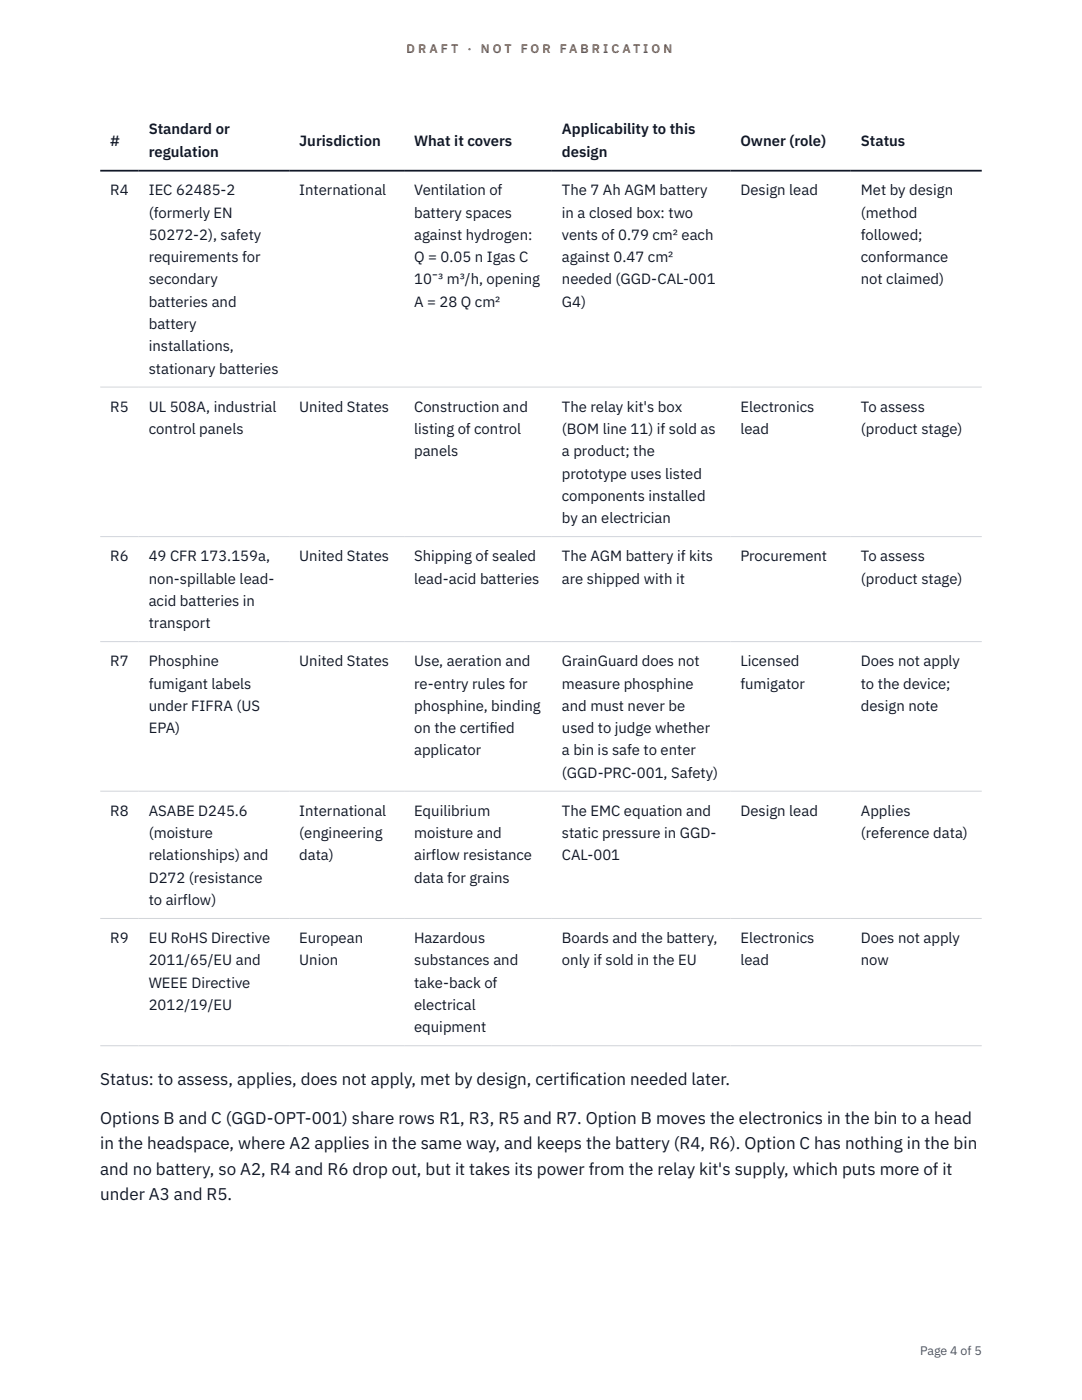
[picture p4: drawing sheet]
<svg xmlns="http://www.w3.org/2000/svg" width="216mm" height="279mm" viewBox="0 0 216 279" stroke-linecap="round" stroke-linejoin="round" font-family="sans-serif">
<defs><g id="words">
<g font-size="3.4" fill="#111827">
<text x="20" y="216.6">Status: to assess, applies, does not apply, met by design, certif</text>
<text x="113.7" y="216.6">ication needed later.</text>
<text x="20" y="224.3">Options B and C (GGD-OPT-001) share rows R1, R3, R5 and R7. Option B moves the electronics in the bin to a head</text>
<text x="20" y="229.4">in the headspace, where A2 applies in the same way, and keeps the battery (R4, R6). Option C has nothing in the bin</text>
<text x="20" y="234.4">and no battery, so A2, R4 and R6 drop out, but it takes its power from the relay kit's supply, which puts more of it</text>
<text x="20" y="239.5">under A3 and R5.</text>
</g>
<g font-size="3" fill="#111827">
<text x="22" y="29.1">#</text>
<text x="29.7" y="26.8">Standard or</text>
<text x="59.7" y="29.1">Jurisdiction</text>
<text x="82.6" y="29.1">What it covers</text>
<text x="112.1" y="26.8">Applicability to this</text>
<text x="147.7" y="29.1">Owner (role)</text>
<text x="171.8" y="29.1">Status</text>
<text x="29.7" y="31.3">regulation</text>
<text x="112.1" y="31.3">design</text>
<text x="22" y="39">R4</text>
<text x="29.7" y="39">IEC 62485-2</text>
<text x="59.7" y="39">International</text>
<text x="82.6" y="39">Ventilation of</text>
<text x="112.1" y="39">The 7 Ah AGM battery</text>
<text x="147.7" y="39">Design lead</text>
<text x="171.8" y="39">Met by design</text>
<text x="29.7" y="43.4">(formerly EN</text>
<text x="29.7" y="47.9">50272-2), safety</text>
<text x="82.6" y="43.4">battery spaces</text>
<text x="82.6" y="47.9">against hydrogen:</text>
<text x="112.1" y="43.4">in a closed box: two</text>
<text x="112.1" y="47.9">vents of 0.79 cm² each</text>
<text x="171.8" y="43.4">(method</text>
<text x="171.8" y="47.9">followed;</text>
<text x="29.7" y="52.3">requirements for</text>
<text x="82.6" y="52.3">Q = 0.05 n Igas C</text>
<text x="112.1" y="52.3">against 0.47 cm²</text>
<text x="171.8" y="52.3">conformance</text>
<text x="29.7" y="56.8">secondary</text>
<text x="82.6" y="56.8">10⁻³ m³/h, opening</text>
<text x="112.1" y="56.8">needed (GGD-CAL-001</text>
<text x="171.8" y="56.8">not claimed)</text>
<text x="29.7" y="61.2">batteries and</text>
<text x="29.7" y="65.7">battery</text>
<text x="82.6" y="61.2">A = 28 Q cm²</text>
<text x="112.1" y="61.2">G4)</text>
<text x="29.7" y="70.1">installations,</text>
<text x="29.7" y="74.5">stationary batteries</text>
<text x="22" y="82.2">R5</text>
<text x="29.7" y="82.2">UL 508A, industrial</text>
<text x="59.7" y="82.2">United States</text>
<text x="82.6" y="82.2">Construction and</text>
<text x="112.1" y="82.2">The relay kit's box</text>
<text x="147.7" y="82.2">Electronics</text>
<text x="171.8" y="82.2">To assess</text>
<text x="29.7" y="86.6">control panels</text>
<text x="82.6" y="86.6">listing of control</text>
<text x="112.1" y="86.6">(BOM line 11) if sold as</text>
<text x="147.7" y="86.6">lead</text>
<text x="171.8" y="86.6">(product stage)</text>
<text x="82.6" y="91.1">panels</text>
<text x="112.1" y="91.1">a product; the</text>
<text x="112.1" y="95.5">prototype uses listed</text>
<text x="112.1" y="99.9">components installed</text>
<text x="112.1" y="104.4">by an electrician</text>
<text x="22" y="112">R6</text>
<text x="29.7" y="112">49 CFR 173.159a,</text>
<text x="59.7" y="112">United States</text>
<text x="82.6" y="112">Shipping of sealed</text>
<text x="112.1" y="112">The AGM battery if kits</text>
<text x="147.7" y="112">Procurement</text>
<text x="171.8" y="112">To assess</text>
<text x="29.7" y="116.5">non-spillable lead-</text>
<text x="82.6" y="116.5">lead-acid batteries</text>
<text x="112.1" y="116.5">are shipped with it</text>
<text x="171.8" y="116.5">(product stage)</text>
<text x="29.7" y="120.9">acid batteries in</text>
<text x="29.7" y="125.4">transport</text>
<text x="22" y="133">R7</text>
<text x="29.7" y="133">Phosphine</text>
<text x="29.7" y="137.4">fumigant labels</text>
<text x="59.7" y="133">United States</text>
<text x="82.6" y="133">Use, aeration and</text>
<text x="82.6" y="137.4">re-entry rules for</text>
<text x="112.1" y="133">GrainGuard does not</text>
<text x="112.1" y="137.4">measure phosphine</text>
<text x="147.7" y="133">Licensed</text>
<text x="147.7" y="137.4">fumigator</text>
<text x="171.8" y="133">Does not apply</text>
<text x="171.8" y="137.4">to the device;</text>
<text x="29.7" y="141.9">under FIFRA (US</text>
<text x="82.6" y="141.9">phosphine, binding</text>
<text x="112.1" y="141.9">and must never be</text>
<text x="171.8" y="141.9">design note</text>
<text x="29.7" y="146.3">EPA)</text>
<text x="82.6" y="146.3">on the certif</text>
<text x="97.7" y="146.3">ied</text>
<text x="112.1" y="146.3">used to judge whether</text>
<text x="82.6" y="150.8">applicator</text>
<text x="112.1" y="150.8">a bin is safe to enter</text>
<text x="112.1" y="155.2">(GGD-PRC-001, Safety)</text>
<text x="22" y="162.8">R8</text>
<text x="29.7" y="162.8">ASABE D245.6</text>
<text x="29.7" y="167.3">(moisture</text>
<text x="59.7" y="162.8">International</text>
<text x="59.7" y="167.3">(engineering</text>
<text x="82.6" y="162.8">Equilibrium</text>
<text x="82.6" y="167.3">moisture and</text>
<text x="112.1" y="162.8">The EMC equation and</text>
<text x="112.1" y="167.3">static pressure in GGD-</text>
<text x="147.7" y="162.8">Design lead</text>
<text x="171.8" y="162.8">Applies</text>
<text x="171.8" y="167.3">(reference data)</text>
<text x="29.7" y="171.7">relationships) and</text>
<text x="59.7" y="171.7">data)</text>
<text x="82.6" y="171.7">airflow resistance</text>
<text x="112.1" y="171.7">CAL-001</text>
<text x="29.7" y="176.2">D272 (resistance</text>
<text x="82.6" y="176.2">data for grains</text>
<text x="29.7" y="180.6">to airflow)</text>
<text x="22" y="188.2">R9</text>
<text x="29.7" y="188.2">EU RoHS Directive</text>
<text x="59.7" y="188.2">European</text>
<text x="82.6" y="188.2">Hazardous</text>
<text x="112.1" y="188.2">Boards and the battery,</text>
<text x="147.7" y="188.2">Electronics</text>
<text x="171.8" y="188.2">Does not apply</text>
<text x="29.7" y="192.7">2011/65/EU and</text>
<text x="29.7" y="197.1">WEEE Directive</text>
<text x="59.7" y="192.7">Union</text>
<text x="82.6" y="192.7">substances and</text>
<text x="82.6" y="197.1">take-back of</text>
<text x="112.1" y="192.7">only if sold in the EU</text>
<text x="147.7" y="192.7">lead</text>
<text x="171.8" y="192.7">now</text>
<text x="29.7" y="201.6">2012/19/EU</text>
<text x="82.6" y="201.6">electrical</text>
<text x="82.6" y="206">equipment</text>
</g>
<g font-size="2.5" fill="#b45309">
<text x="81.1" y="10.5">D R A F T</text>
<text x="93.3" y="10.5">·</text>
<text x="95.9" y="10.5">N O T</text>
<text x="103.9" y="10.5">F O R</text>
<text x="111.7" y="10.5">F A B R I C A T I O N</text>
</g>
<text font-size="2.5" fill="#4b5563" x="183.6" y="270.3">Page 4 of 5</text>
</g></defs>
<path d="M20 77.2h175.9M20 107.1h175.9M20 128.1h175.9M20 157.9h175.9M20 183.3h175.9M20 208.7h175.9" fill="none" stroke="#d1d5db" stroke-width=".2"/>
<path d="M20 34.1h175.9" fill="none" stroke="#111827" stroke-width=".35"/>
<use href="#words"/>
</svg>
